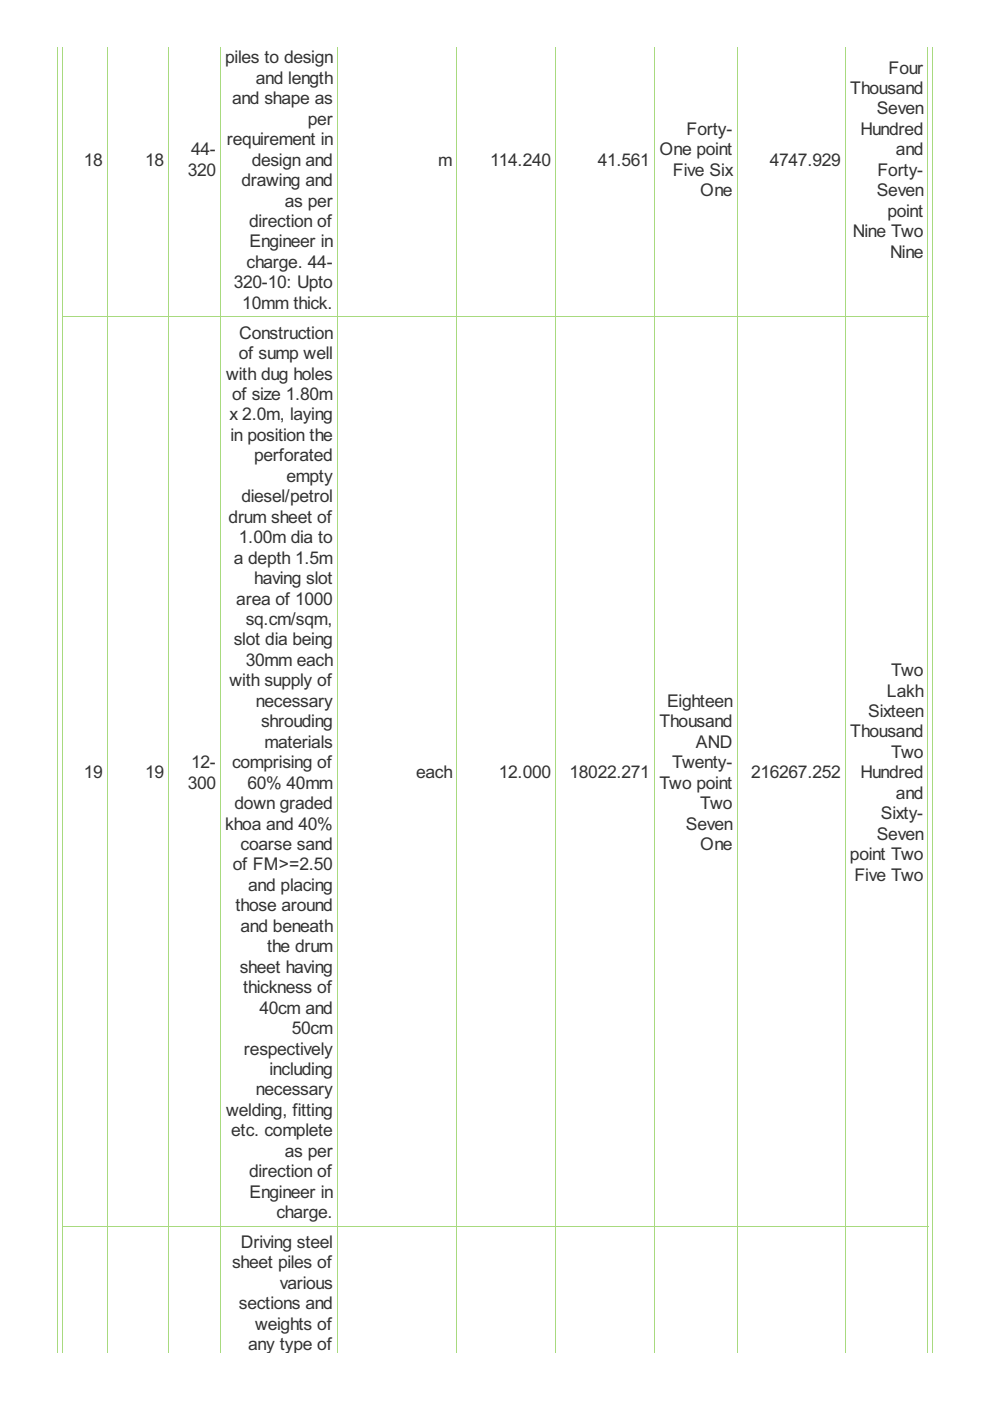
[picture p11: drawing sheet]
<svg xmlns="http://www.w3.org/2000/svg" width="210mm" height="297mm" viewBox="0 0 210 297" stroke-linecap="round" stroke-linejoin="round" font-family="sans-serif">
<defs><g id="words">
<g font-size="4.2" fill="#333">
<text x="47.8" y="13.4">piles to design</text>
<text x="54.3" y="17.8">and length</text>
<text x="188.4" y="15.6">Four</text>
<text x="49.2" y="22.1">and shape as</text>
<text x="180.3" y="19.9">Thousand</text>
<text x="65.3" y="26.4">per</text>
<text x="145.6" y="28.6">Forty-</text>
<text x="182.4" y="28.6">Hundred</text>
<text x="185.9" y="24.3">Seven</text>
<text x="17.8" y="35.1">18</text>
<text x="30.8" y="35.1">18</text>
<text x="40.5" y="32.9">44-</text>
<text x="48.1" y="30.8">requirement in</text>
<text x="53.4" y="35.1">design and</text>
<text x="92.9" y="35.1">m</text>
<text x="104" y="35.1">114.240</text>
<text x="126.7" y="35.1">41.561</text>
<text x="139.8" y="32.9">One point</text>
<text x="163.2" y="35.1">4747.929</text>
<text x="190" y="32.9">and</text>
<text x="39.8" y="37.3">320</text>
<text x="51.2" y="39.4">drawing and</text>
<text x="142.7" y="37.3">Five Six</text>
<text x="148.5" y="41.6">One</text>
<text x="185.9" y="41.6">Seven</text>
<text x="186.1" y="37.3">Forty-</text>
<text x="60.4" y="43.8">as per</text>
<text x="188.2" y="46">point</text>
<text x="52.8" y="48.1">direction of</text>
<text x="52.9" y="52.5">Engineer in</text>
<text x="180.8" y="50.3">Nine Two</text>
<text x="52.3" y="56.8">charge. 44-</text>
<text x="188.8" y="54.6">Nine</text>
<text x="49.6" y="61.1">320-10: Upto</text>
<text x="51.4" y="65.5">10mm thick.</text>
<text x="50.7" y="71.8">Construction</text>
<text x="50.6" y="76.1">of sump well</text>
<text x="47.9" y="80.5">with dug holes</text>
<text x="48.7" y="89.1">x 2.0m, laying</text>
<text x="49.2" y="84.8">of size 1.80m</text>
<text x="48.8" y="93.5">in position the</text>
<text x="53.9" y="97.8">perforated</text>
<text x="51.2" y="106.5">diesel/petrol</text>
<text x="60.8" y="102.1">empty</text>
<text x="48.5" y="110.8">drum sheet of</text>
<text x="49.6" y="119.5">a depth 1.5m</text>
<text x="50.6" y="115.2">1.00m dia to</text>
<text x="53.9" y="123.8">having slot</text>
<text x="50.1" y="128.2">area of 1000</text>
<text x="49.6" y="136.8">slot dia being</text>
<text x="52.1" y="132.5">sq.cm/sqm,</text>
<text x="52.1" y="141.2">30mm each</text>
<text x="188.9" y="143.3">Two</text>
<text x="48.7" y="145.5">with supply of</text>
<text x="54.3" y="149.9">necessary</text>
<text x="141.4" y="149.9">Eighteen</text>
<text x="188" y="147.7">Lakh</text>
<text x="55.3" y="154.2">shrouding</text>
<text x="139.8" y="154.2">Thousand</text>
<text x="184.1" y="152">Sixteen</text>
<text x="56.1" y="158.5">materials</text>
<text x="147.6" y="158.5">AND</text>
<text x="180.3" y="156.4">Thousand</text>
<text x="188.9" y="160.7">Two</text>
<text x="17.8" y="165">19</text>
<text x="30.8" y="165">19</text>
<text x="39.8" y="167.2">300</text>
<text x="40.5" y="162.9">12-</text>
<text x="49.2" y="162.9">comprising of</text>
<text x="52.5" y="167.2">60% 40mm</text>
<text x="88.2" y="165">each</text>
<text x="105.8" y="165">12.000</text>
<text x="120.8" y="165">18022.271</text>
<text x="139.8" y="167.2">Two point</text>
<text x="142.5" y="162.9">Twenty-</text>
<text x="159.3" y="165">216267.252</text>
<text x="182.4" y="165">Hundred</text>
<text x="49.7" y="171.5">down graded</text>
<text x="148.5" y="171.5">Two</text>
<text x="186.8" y="173.7">Sixty-</text>
<text x="190" y="169.4">and</text>
<text x="47.8" y="175.9">khoa and 40%</text>
<text x="145.4" y="175.9">Seven</text>
<text x="185.9" y="178">Seven</text>
<text x="49.4" y="184.5">of FM&gt;=2.50</text>
<text x="51" y="180.2">coarse sand</text>
<text x="148.5" y="180.2">One</text>
<text x="180.2" y="182.4">point Two</text>
<text x="52.6" y="188.9">and placing</text>
<text x="181.2" y="186.7">Five Two</text>
<text x="49.9" y="193.2">those around</text>
<text x="51" y="197.6">and beneath</text>
<text x="56.6" y="201.9">the drum</text>
<text x="50.8" y="206.2">sheet having</text>
<text x="51.6" y="210.6">thickness of</text>
<text x="55" y="214.9">40cm and</text>
<text x="61.9" y="219.2">50cm</text>
<text x="51.7" y="223.6">respectively</text>
<text x="57.2" y="227.9">including</text>
<text x="54.3" y="232.3">necessary</text>
<text x="47.9" y="236.6">welding, fitting</text>
<text x="49" y="240.9">etc. complete</text>
<text x="60.4" y="245.3">as per</text>
<text x="52.8" y="249.6">direction of</text>
<text x="52.9" y="253.9">Engineer in</text>
<text x="58.6" y="258.3">charge.</text>
<text x="49.2" y="268.9">sheet piles of</text>
<text x="51.1" y="264.6">Driving steel</text>
<text x="59.3" y="273.3">various</text>
<text x="50.6" y="277.6">sections and</text>
<text x="54.1" y="281.9">weights of</text>
<text x="52.6" y="286.3">any type of</text>
</g>
</g></defs>
<g fill="none" stroke="#a8da7f" stroke-width=".21">
<path d="M12.2 9.9v277M13.3 9.9v277M22.7 9.9v277M35.7 9.9v277M46.8 9.9v277M71.5 9.9v277M96.8 9.9v277M117.8 9.9v277M138.7 9.9v277M156.3 9.9v277M179.2 9.9v277M196.7 9.9v277"/>
<path d="M197.7 9.9v277M13.2 67.2h183.6M13.2 260h183.6"/>
</g>
<use href="#words"/>
</svg>
